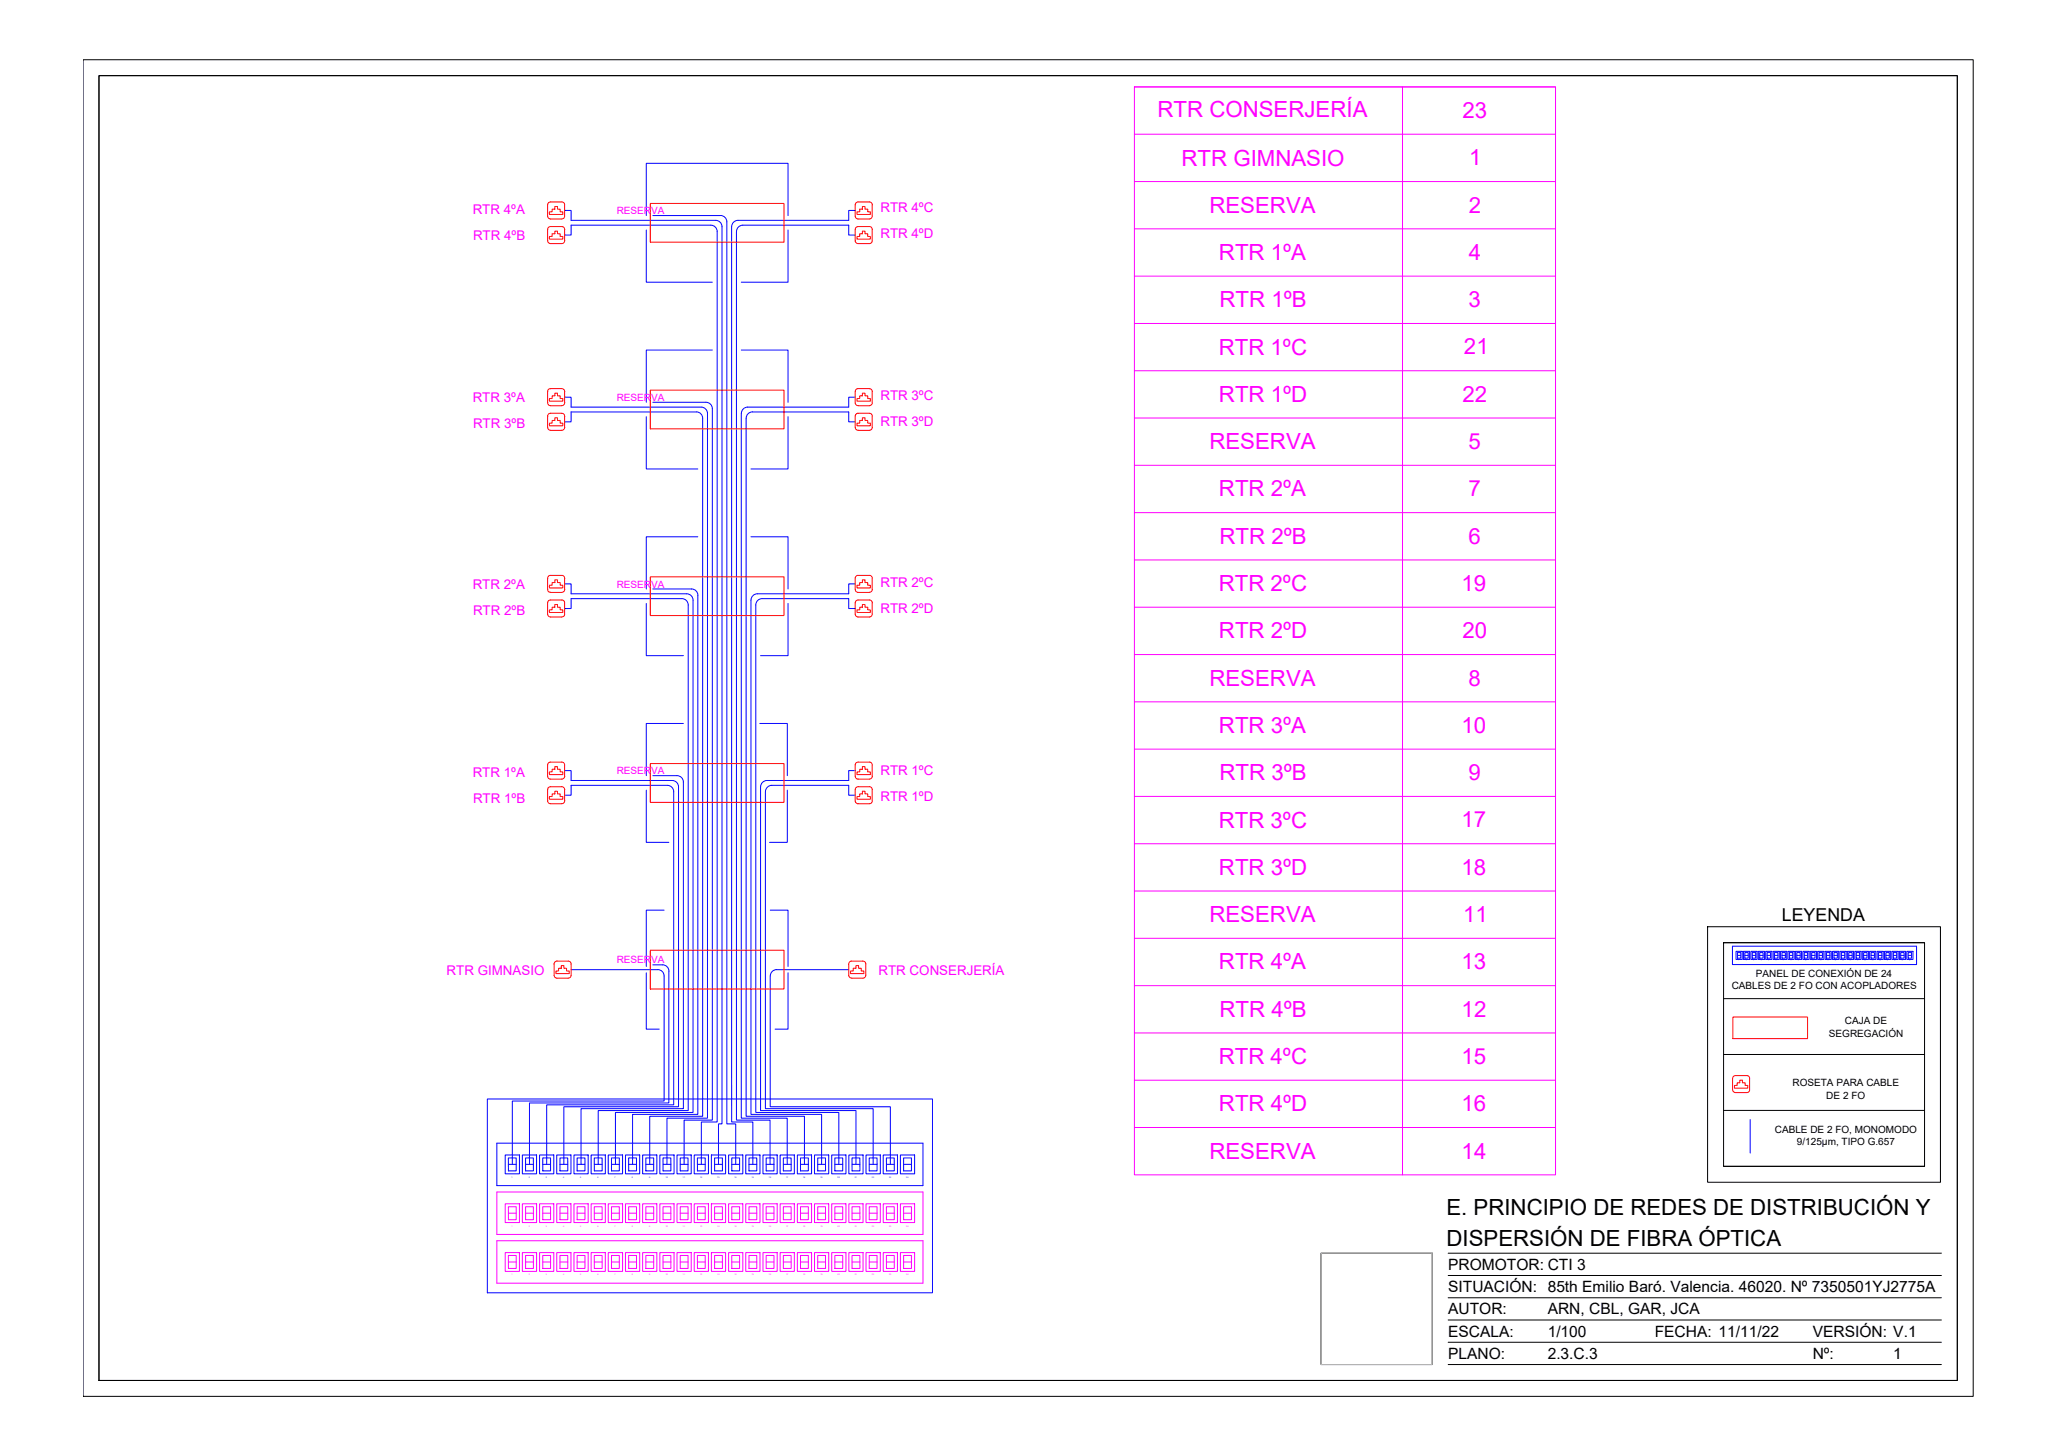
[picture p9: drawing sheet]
<svg xmlns="http://www.w3.org/2000/svg" width="594mm" height="420mm" viewBox="0 0 594 420" stroke-linecap="round" stroke-linejoin="round" font-family="sans-serif">
<defs><g id="words">
<g font-size="6.4" fill="#f0f">
<text x="334.3" y="33.9">RTR CONSERJERÍA</text>
<text x="422.4" y="34.2">23</text>
<text x="341.2" y="47.8">RTR GIMNASIO</text>
<text x="424.3" y="47.7">1</text>
<text x="349.3" y="61.4">RESERVA</text>
<text x="424.2" y="61.4">2</text>
<text x="352.1" y="75.1">RTR 1ºA</text>
<text x="424.2" y="75">4</text>
<text x="352.2" y="88.7">RTR 1ºB</text>
<text x="424.1" y="88.7">3</text>
<text x="352" y="102.4">RTR 1ºC</text>
<text x="422.8" y="102.4">21</text>
<text x="352.1" y="116">RTR 1ºD</text>
<text x="422.4" y="116">22</text>
<text x="349.3" y="129.8">RESERVA</text>
<text x="424.1" y="129.7">5</text>
<text x="352.1" y="143.3">RTR 2ºA</text>
<text x="424.1" y="143.3">7</text>
<text x="352.2" y="157">RTR 2ºB</text>
<text x="424.1" y="157">6</text>
<text x="352" y="170.7">RTR 2ºC</text>
<text x="422.1" y="170.7">19</text>
<text x="352.1" y="184.3">RTR 2ºD</text>
<text x="422.4" y="184.3">20</text>
<text x="424.1" y="198">8</text>
<text x="349.3" y="198">RESERVA</text>
<text x="352.1" y="211.6">RTR 3ºA</text>
<text x="422.1" y="211.6">10</text>
<text x="352.2" y="225.3">RTR 3ºB</text>
<text x="424.1" y="225.3">9</text>
<text x="352" y="239">RTR 3ºC</text>
<text x="422.1" y="239">17</text>
<text x="352.1" y="252.6">RTR 3ºD</text>
<text x="422.1" y="252.6">18</text>
<text x="349.3" y="266.3">RESERVA</text>
<text x="422.6" y="266.3">11</text>
<text x="352.1" y="279.9">RTR 4ºA</text>
<text x="422.1" y="279.9">13</text>
<text x="352.2" y="293.6">RTR 4ºB</text>
<text x="422.1" y="293.6">12</text>
<text x="352" y="307.3">RTR 4ºC</text>
<text x="422.1" y="307.3">15</text>
<text x="352.1" y="320.9">RTR 4ºD</text>
<text x="422.1" y="320.9">16</text>
<text x="349.3" y="334.6">RESERVA</text>
<text x="422.1" y="334.6">14</text>
</g>
<g font-size="6.4">
<text x="417.7" y="350.8">E. PRINCIPIO DE REDES DE DISTRIBUCIÓN Y</text>
<text x="417.8" y="359.7">DISPERSIÓN DE FIBRA ÓPTICA</text>
</g>
<text font-size="5.1" x="514.6" y="266.1">LEYENDA</text>
<g font-size="4.5">
<text x="418.2" y="366.7">PROMOTOR: CTI 3</text>
<text x="418.2" y="373.1">SITUACIÓN: 85th Emilio Baró. Valencia. 46020. Nº 7350501YJ2775A</text>
<text x="418.2" y="379.6">AUTOR:</text>
<text x="447" y="379.6">ARN, CBL, GAR, JCA</text>
<text x="418.2" y="386">ESCALA:</text>
<text x="447" y="386">1/100</text>
<text x="477.9" y="386">FECHA: 11/11/22</text>
<text x="523.5" y="386">VERSIÓN: V.1</text>
<text x="418.2" y="392.4">PLANO:</text>
<text x="447" y="392.4">2.3.C.3</text>
<text x="523.5" y="392.4">Nº:</text>
<text x="546.8" y="392.5">1</text>
</g>
<g font-size="3.9" fill="#f0f">
<text x="136.5" y="61.7">RTR 4ºA</text>
<text x="254.3" y="61.1">RTR 4ºC</text>
<text x="136.6" y="69.2">RTR 4ºB</text>
<text x="254.3" y="68.6">RTR 4ºD</text>
<text x="136.5" y="116">RTR 3ºA</text>
<text x="254.3" y="115.5">RTR 3ºC</text>
<text x="136.6" y="123.6">RTR 3ºB</text>
<text x="254.3" y="123">RTR 3ºD</text>
<text x="136.5" y="170.1">RTR 2ºA</text>
<text x="254.3" y="169.6">RTR 2ºC</text>
<text x="136.6" y="177.7">RTR 2ºB</text>
<text x="254.3" y="177.1">RTR 2ºD</text>
<text x="136.5" y="224.3">RTR 1ºA</text>
<text x="254.3" y="223.8">RTR 1ºC</text>
<text x="136.6" y="231.9">RTR 1ºB</text>
<text x="254.3" y="231.3">RTR 1ºD</text>
<text x="129" y="281.6">RTR GIMNASIO</text>
<text x="253.7" y="281.6">RTR CONSERJERÍA</text>
</g>
<g font-size="2.9" fill="#f0f">
<text x="178.1" y="61.8">RESERVA</text>
<text x="178.1" y="115.8">RESERVA</text>
<text x="178.1" y="169.7">RESERVA</text>
<text x="178.1" y="223.6">RESERVA</text>
<text x="178.1" y="278.1">RESERVA</text>
</g>
<g font-size="2.9">
<text x="500.1" y="285.7">CABLES DE 2 FO CON ACOPLADORES</text>
<text x="507.1" y="282.2">PANEL DE CONEXIÓN DE 24</text>
<text x="528.2" y="299.6">SEGREGACIÓN</text>
<text x="532.8" y="295.6">CAJA DE</text>
<text x="517.7" y="313.7">ROSETA PARA CABLE</text>
<text x="527.5" y="317.2">DE 2 FO</text>
<text x="512.6" y="327.2">CABLE DE 2 FO, MONOMODO</text>
<text x="519" y="330.6">9/125μm, TIPO G.657</text>
</g>
<g font-size=".6" fill="#00f">
<text x="152.7" y="340.1">2</text>
<text x="157.7" y="340.1">3</text>
<text x="162.6" y="340.1">4</text>
<text x="167.6" y="340.1">5</text>
<text x="172.6" y="340.1">6</text>
<text x="182.5" y="340.1">8</text>
<text x="187.4" y="340.1">9</text>
<text x="192.3" y="340.1">10</text>
<text x="197.2" y="340.1">11</text>
<text x="202.2" y="340.1">12</text>
<text x="207.2" y="340.1">13</text>
<text x="212.1" y="340.1">14</text>
<text x="217.1" y="340.1">15</text>
<text x="222.1" y="340.1">16</text>
<text x="227" y="340.1">17</text>
<text x="232" y="340.1">18</text>
<text x="236.9" y="340.1">19</text>
<text x="241.9" y="340.1">20</text>
<text x="246.9" y="340.1">21</text>
<text x="251.8" y="340.1">22</text>
<text x="256.8" y="340.1">23</text>
<text x="261.8" y="340.1">24</text>
</g>
<g font-size=".6" fill="#f0f">
<text x="152.7" y="354.2">2</text>
<text x="157.7" y="354.2">3</text>
<text x="162.6" y="354.2">4</text>
<text x="167.6" y="354.2">5</text>
<text x="172.6" y="354.2">6</text>
<text x="182.5" y="354.2">8</text>
<text x="187.4" y="354.2">9</text>
<text x="192.3" y="354.2">10</text>
<text x="197.2" y="354.2">11</text>
<text x="202.2" y="354.2">12</text>
<text x="207.2" y="354.2">13</text>
<text x="212.1" y="354.2">14</text>
<text x="217.1" y="354.2">15</text>
<text x="222.1" y="354.2">16</text>
<text x="227" y="354.2">17</text>
<text x="232" y="354.2">18</text>
<text x="236.9" y="354.2">19</text>
<text x="241.9" y="354.2">20</text>
<text x="246.9" y="354.2">21</text>
<text x="251.8" y="354.2">22</text>
<text x="256.8" y="354.2">23</text>
<text x="261.8" y="354.2">24</text>
<text x="152.7" y="368.3">2</text>
<text x="157.7" y="368.3">3</text>
<text x="162.6" y="368.3">4</text>
<text x="167.6" y="368.3">5</text>
<text x="172.6" y="368.3">6</text>
<text x="182.5" y="368.3">8</text>
<text x="187.4" y="368.3">9</text>
<text x="192.3" y="368.3">10</text>
<text x="197.2" y="368.3">11</text>
<text x="202.2" y="368.3">12</text>
<text x="207.2" y="368.3">13</text>
<text x="212.1" y="368.3">14</text>
<text x="217.1" y="368.3">15</text>
<text x="222.1" y="368.3">16</text>
<text x="227" y="368.3">17</text>
<text x="232" y="368.3">18</text>
<text x="236.9" y="368.3">19</text>
<text x="241.9" y="368.3">20</text>
<text x="246.9" y="368.3">21</text>
<text x="251.8" y="368.3">22</text>
<text x="256.8" y="368.3">23</text>
<text x="261.8" y="368.3">24</text>
</g>
<g font-size=".2" fill="#00f">
<text x="502.2" y="277.6">1</text>
<text x="504.3" y="277.6">2</text>
<text x="506.5" y="277.6">3</text>
<text x="508.6" y="277.6">4</text>
<text x="510.8" y="277.6">5</text>
<text x="512.9" y="277.6">6</text>
<text x="515" y="277.6">7</text>
<text x="517.2" y="277.6">8</text>
<text x="519.3" y="277.6">9</text>
<text x="521.4" y="277.6">10</text>
<text x="523.6" y="277.6">11</text>
<text x="525.7" y="277.6">12</text>
<text x="527.9" y="277.6">13</text>
<text x="530" y="277.6">14</text>
<text x="532.1" y="277.6">15</text>
<text x="534.3" y="277.6">16</text>
<text x="536.4" y="277.6">17</text>
<text x="538.6" y="277.6">18</text>
<text x="540.7" y="277.6">19</text>
<text x="542.9" y="277.6">20</text>
<text x="545" y="277.6">21</text>
<text x="547.1" y="277.6">22</text>
<text x="549.3" y="277.6">23</text>
<text x="551.4" y="277.6">24</text>
</g>
</g></defs>
<!-- layer: CAJETIN -->
<g fill="none" stroke="#000" stroke-width=".29">
<path d="M24 17.3h545.9v385.9h-545.9zM28.6 21.8h536.7v376.8h-536.7zM493.2 267.6h67.2v73.8h-67.2zM497.8 272.2h58v64.6h-58zM497.8 272.2h58M497.8 288.4h58M497.8 304.5h58M497.8 320.7h58M497.8 336.8h58M381.5 361.9h32.1v32.1h-32.1zM418.2 374.8h142.5M418.2 368.3h142.5"/>
<path d="M418.2 361.9h142.5M418.2 394h142.5M418.2 387.6h142.5M418.2 381.2h142.5"/>
</g>
<!-- layer: 0 -->
<path d="M381.5 361.9h32.1v32.1h-32.1z" fill="none" stroke="#bababa" stroke-width=".29"/>
<!-- layer: ICT_INTERNA -->
<g fill="none" stroke="#00f" stroke-width=".29">
<path d="M163.1 60.8h1.8v2.8h41.8a1.83 1.83 0 0 1 1.8 1.9v259h-1v11.7M163.1 67.9h1.8v-2.9h40.4a1.83 1.83 0 0 1 1.8 1.9v257.1h-4.5v12.2M186.7 66.4v15.1h19M186.7 62.3v-15.1h40.9v15.1M188.5 62.3l19.6-.1a1.83 1.83 0 0 1 1.8 1.9v260.4h2.6v11.7M211.3 65.5v258.5h6.1v12.2M227.6 66.4v15.1h-13.5M247 67.9h-1.9v-2.9h-30.6a1.87 1.87 0 0 0-1.8 1.9v256.5h9.7v12.8M247 60.8h-1.9v2.8h-32a1.83 1.83 0 0 0-1.8 1.9M163.1 114.7h1.8v2.9h37.6M188.5 116.2h15.4a1.83 1.83 0 0 1 1.8 1.8v205.4h-8.1v12.8M201.1 119h-36.2v2.8h-1.8"/>
<path d="M201.1 118.9a1.83 1.83 0 0 1 1.8 1.9v201.5h-15.3v13.9M202.5 117.6a1.83 1.83 0 0 1 1.8 1.8v203.5h-11.7v13.3M205.7 101.1h-19v15.1M214.1 101.1h13.5v15.1M217.3 119h27.8v2.8h1.9M217.3 118.9a1.83 1.83 0 0 0-1.8 1.9M247 114.7h-1.9v2.9h-29.2a1.87 1.87 0 0 0-1.8 1.8v203.5h13.3v13.3M186.7 120.3v15.1h14.8M215.5 120.8v201.5h16.8v13.9M227.6 120.3v15.1h-10.7M201.5 155h-14.8v15.1M216.9 155h10.7v15.1"/>
<path d="M163.1 168.6h1.8v2.9h33.4a1.83 1.83 0 0 1 1.9 1.8v147.9h-22.5v15M186.7 174.3v15h10.7M188.5 170.1h11.2a1.83 1.83 0 0 1 1.9 1.8M196.9 172.9h-32v2.8h-1.8M196.9 172.9a1.83 1.83 0 0 1 1.9 1.8v146h-26v15.5M201.5 171.9v149.9h-18.8v14.4M220.1 172.9h25v2.8h1.9M220.1 172.9a1.83 1.83 0 0 0-1.8 1.8v146.5h24v15M227.6 174.3v15h-7.9M247 168.6h-1.9v2.9h-26.4a1.87 1.87 0 0 0-1.8 1.8v148.5h20.4v14.4M197.4 208.9h-10.7v15.1M219.4 208.9h8v15.1"/>
<path d="M163.1 222.5h1.8v2.9h29.2a1.83 1.83 0 0 1 1.9 1.8v92.4h-33.2v16.6M163.1 229.6h1.8v-2.8h27.8a1.83 1.83 0 0 1 1.9 1.8v90.4h-36.7v17.2M186.7 228.2v15h6.5M188.5 224h7a1.83 1.83 0 0 1 1.9 1.8v94.3h-29.6v16.1M219.7 227.2v93.5h27.5v15.5M227.4 228.2v15h-5.2M247 229.6h-1.9v-2.8h-22.2a1.87 1.87 0 0 0-1.8 1.8v91.5h31.1v16.1M247 222.5h-1.9v2.9h-23.6a1.83 1.83 0 0 0-1.8 1.8M188.5 278.6h2.9a1.83 1.83 0 0 1 1.8 1.8M191.8 262.8h-5.1v16.3M222.4 262.8h5.2v16.3M224.3 280a1.87 1.87 0 0 0-1.9 1.8v37.8h34.7v16.6"/>
<path d="M500.3 273.2h53.2v5.3h-53.2zM501.4 274.7h1.8v2.4h-1.8zM501.8 275.1h1v1.6h-1zM501.8 275.9h1M503.5 274.7h1.8v2.4h-1.8zM503.9 275.1h1v1.6h-1zM503.9 275.9h1M505.7 274.7h1.7v2.4h-1.7zM506.1 275.1h1v1.6h-1zM506.1 275.9h1M507.8 274.7h1.8v2.4h-1.8zM508.2 275.1h1v1.6h-1z"/>
<path d="M508.2 275.9h1M510 274.7h1.7v2.4h-1.7zM510.4 275.1h.9v1.6h-.9zM510.4 275.9h.9M512.1 274.7h1.8v2.4h-1.8zM512.5 275.1h1v1.6h-1zM512.5 275.9h1M514.3 274.7h1.7v2.4h-1.7zM514.7 275.1h.9v1.6h-.9zM514.7 275.9h.9M516.4 274.7h1.8v2.4h-1.8zM516.8 275.1h1v1.6h-1z"/>
<path d="M516.8 275.9h1M518.5 274.7h1.8v2.4h-1.8zM518.9 275.1h1v1.6h-1zM518.9 275.9h1M520.7 274.7h1.8v2.4h-1.8zM521.1 275.1h1v1.6h-1zM521.1 275.9h1M522.8 274.7h1.8v2.4h-1.8zM523.2 275.1h1v1.6h-1zM523.2 275.9h1M525 274.7h1.7v2.4h-1.7zM525.4 275.1h.9v1.6h-.9z"/>
<path d="M525.4 275.9h.9M527.1 274.7h1.8v2.4h-1.8zM527.5 275.1h1v1.6h-1zM527.5 275.9h1M529.3 274.7h1.7v2.4h-1.7zM529.7 275.1h.9v1.6h-.9zM529.7 275.9h.9M531.4 274.7h1.8v2.4h-1.8zM531.8 275.1h1v1.6h-1zM531.8 275.9h1M533.5 274.7h1.8v2.4h-1.8zM533.9 275.1h1v1.6h-1z"/>
<path d="M533.9 275.9h1M535.7 274.7h1.8v2.4h-1.8zM536.1 275.1h1v1.6h-1zM536.1 275.9h1M537.8 274.7h1.8v2.4h-1.8zM538.2 275.1h1v1.6h-1zM538.2 275.9h1M540 274.7h1.7v2.4h-1.7zM540.4 275.1h.9v1.6h-.9zM540.4 275.9h.9M542.1 274.7h1.8v2.4h-1.8zM542.5 275.1h1v1.6h-1z"/>
<path d="M542.5 275.9h1M544.3 274.7h1.7v2.4h-1.7zM544.7 275.1h.9v1.6h-.9zM544.7 275.9h.9M546.4 274.7h1.8v2.4h-1.8zM546.8 275.1h1v1.6h-1zM546.8 275.9h1M548.6 274.7h1.7v2.4h-1.7zM548.9 275.1h1v1.6h-1zM548.9 275.9h1M550.7 274.7h1.8v2.4h-1.8zM551.1 275.1h1v1.6h-1z"/>
<path d="M551.1 275.9h1M164.9 280h25.1a1.83 1.83 0 0 1 1.8 1.8v36.1h-43.8v18.3M186.7 280.9v16.3h3.7M193.2 280.5v38h-40.3v17.7M224.3 280h20.8M227.6 280.9v16.3h-3.8M140.7 317.4h128.6v55.9h-128.6zM143.5 330.1h123.1v12.3h-123.1zM145.9 333.5h4.1v5.5h-4.1zM146.8 334.4h2.3v3.7h-2.3zM146.8 336.2h2.3M150.9 333.5h4.1v5.5h-4.1z"/>
<path d="M151.8 334.4h2.2l.1 3.7h-2.3zM151.8 336.2h2.3M155.8 333.5h4.1v5.5h-4.1zM156.7 334.4h2.3v3.7h-2.2zM156.7 336.2h2.3M160.8 333.5h4.1v5.5h-4.1zM161.7 334.4h2.3v3.7h-2.3zM161.7 336.2h2.3M165.8 333.5h4.1v5.5h-4.1zM166.7 334.4h2.2v3.7h-2.2zM166.7 336.2h2.2M170.7 333.5h4.1v5.5h-4.1z"/>
<path d="M171.6 334.4h2.3v3.7h-2.3zM171.6 336.2h2.3M175.7 333.5h4.1v5.5h-4.1zM176.6 334.4h2.3v3.7h-2.3zM176.6 336.2h2.3M180.6 333.5h4.1v5.5h-4.1zM181.6 334.4h2.2v3.7h-2.2zM181.6 336.2h2.2M185.6 333.5h4.1v5.5h-4.1zM186.5 334.4h2.3v3.7h-2.3zM186.5 336.2h2.3M190.6 333.5h4.1v5.5h-4.1z"/>
<path d="M191.5 334.4h2.2l.1 3.7h-2.3zM191.5 336.2h2.2M195.5 333.5h4.1v5.5h-4.1zM196.5 334.4h2.2v3.7h-2.2zM196.5 336.2h2.2M200.5 333.5h4.1v5.5h-4.1zM201.4 334.4h2.3v3.7h-2.3zM201.4 336.2h2.3M205.5 333.5h4.1v5.5h-4.1zM206.4 334.4h2.2v3.7h-2.2zM206.4 336.2h2.2M210.4 333.5h4.1v5.5h-4.1z"/>
<path d="M211.3 334.4h2.3v3.7h-2.2zM211.3 336.2h2.3M215.4 333.5h4.1v5.5h-4.1zM216.3 334.4h2.3v3.7h-2.3zM216.3 336.2h2.3M220.4 333.5h4.1v5.5h-4.1zM221.3 334.4h2.2v3.7h-2.2zM221.3 336.2h2.2M225.3 333.5h4.1v5.5h-4.1zM226.2 334.4h2.3v3.7h-2.3zM226.2 336.2h2.3M230.3 333.5h4.1v5.5h-4.1z"/>
<path d="M231.2 334.4h2.3v3.7h-2.3zM231.2 336.2h2.3M235.2 333.5h4.1v5.5h-4.1zM236.2 334.4h2.2v3.7h-2.2zM236.2 336.2h2.2M240.2 333.5h4.1v5.5h-4.1zM241.1 334.4h2.3v3.7h-2.3zM241.1 336.2h2.3M245.2 333.5h4.1v5.5h-4.1zM246.1 334.4h2.2l.1 3.7h-2.3zM246.1 336.2h2.2M250.1 333.5h4.1v5.5h-4.1z"/>
<path d="M251 334.4h2.3v3.7h-2.3zM251 336.2h2.3M255.1 333.5h4.1v5.5h-4.1zM256 334.4h2.3v3.7h-2.3zM256 336.2h2.3M260 333.5h4.1v5.5h-4.1zM261 334.4h2.2v3.7h-2.2zM261 336.2h2.2M505.5 323.3v9.7"/>
</g>
<!-- layer: ICT_TEXTS -->
<g fill="none" stroke="#f0f" stroke-width=".29">
<path d="M327.6 25.1h121.6v314.2h-121.6zM327.6 25.1h121.6M327.6 38.8h121.6M405.1 25.1v314.2M327.6 52.4h121.6M327.6 66.1h121.6M327.6 79.7h121.6M327.6 93.4h121.6M327.6 107.1h121.6M327.6 120.7h121.6M327.6 134.4h121.6M327.6 148h121.6"/>
<path d="M327.6 161.7h121.6M327.6 175.3h121.6M327.6 189h121.6M327.6 202.7h121.6M327.6 216.3h121.6M327.6 230h121.6M327.6 243.6h121.6M327.6 257.3h121.6M327.6 271h121.6M327.6 284.6h121.6M327.6 298.3h121.6M327.6 311.9h121.6"/>
<path d="M327.6 325.6h121.6M143.5 344.2h123.1v12.3h-123.1zM143.5 358.3h123.1v12.2h-123.1zM145.9 347.6h4.1v5.4h-4.1zM146.8 348.5h2.3v3.7h-2.3zM146.8 350.3h2.3M150.9 347.6h4.1v5.4h-4.1zM151.8 348.5h2.2l.1 3.7h-2.3zM151.8 350.3h2.3M155.8 347.6h4.1v5.4h-4.1zM156.7 348.5h2.3v3.7h-2.2zM156.7 350.3h2.3"/>
<path d="M160.8 347.6h4.1v5.4h-4.1zM161.7 348.5h2.3v3.7h-2.3zM161.7 350.3h2.3M165.8 347.6h4.1v5.4h-4.1zM166.7 348.5h2.2v3.7h-2.2zM166.7 350.3h2.2M170.7 347.6h4.1v5.4h-4.1zM171.6 348.5h2.3v3.7h-2.3zM171.6 350.3h2.3M175.7 347.6h4.1v5.4h-4.1zM176.6 348.5h2.3v3.7h-2.3zM176.6 350.3h2.3"/>
<path d="M180.6 347.6h4.1v5.4h-4.1zM181.6 348.5h2.2v3.7h-2.2zM181.6 350.3h2.2M185.6 347.6h4.1v5.4h-4.1zM186.5 348.5h2.3v3.7h-2.3zM186.5 350.3h2.3M190.6 347.6h4.1v5.4h-4.1zM191.5 348.5h2.2l.1 3.7h-2.3zM191.5 350.3h2.2M195.5 347.6h4.1v5.4h-4.1zM196.5 348.5h2.2v3.7h-2.2zM196.5 350.3h2.2"/>
<path d="M200.5 347.6h4.1v5.4h-4.1zM201.4 348.5h2.3v3.7h-2.3zM201.4 350.3h2.3M205.5 347.6h4.1v5.4h-4.1zM206.4 348.5h2.2v3.7h-2.2zM206.4 350.3h2.2M210.4 347.6h4.1v5.4h-4.1zM211.3 348.5h2.3v3.7h-2.2zM211.3 350.3h2.3M215.4 347.6h4.1v5.4h-4.1zM216.3 348.5h2.3v3.7h-2.3zM216.3 350.3h2.3"/>
<path d="M220.4 347.6h4.1v5.4h-4.1zM221.3 348.5h2.2v3.7h-2.2zM221.3 350.3h2.2M225.3 347.6h4.1v5.4h-4.1zM226.2 348.5h2.3v3.7h-2.3zM226.2 350.3h2.3M230.3 347.6h4.1v5.4h-4.1zM231.2 348.5h2.3v3.7h-2.3zM231.2 350.3h2.3M235.2 347.6h4.1v5.4h-4.1zM236.2 348.5h2.2v3.7h-2.2zM236.2 350.3h2.2"/>
<path d="M240.2 347.6h4.1v5.4h-4.1zM241.1 348.5h2.3v3.7h-2.3zM241.1 350.3h2.3M245.2 347.6h4.1v5.4h-4.1zM246.1 348.5h2.2l.1 3.7h-2.3zM246.1 350.3h2.2M250.1 347.6h4.1v5.4h-4.1zM251 348.5h2.3v3.7h-2.3zM251 350.3h2.3M255.1 347.6h4.1v5.4h-4.1zM256 348.5h2.3v3.7h-2.3zM256 350.3h2.3"/>
<path d="M260 347.6h4.1v5.4h-4.1zM261 348.5h2.2v3.7h-2.2zM261 350.3h2.2M145.9 361.7h4.1v5.4h-4.1zM146.8 362.5h2.3v3.8h-2.3zM146.8 364.4h2.3M150.9 361.7h4.1v5.4h-4.1zM151.8 362.5h2.2l.1 3.8h-2.3zM151.8 364.4h2.3M155.8 361.7h4.1v5.4h-4.1zM156.7 362.5h2.3v3.8h-2.2zM156.7 364.4h2.3"/>
<path d="M160.8 361.7h4.1v5.4h-4.1zM161.7 362.5h2.3v3.8h-2.3zM161.7 364.4h2.3M165.8 361.7h4.1v5.4h-4.1zM166.7 362.5h2.2v3.8h-2.2zM166.7 364.4h2.2M170.7 361.7h4.1v5.4h-4.1zM171.6 362.5h2.3v3.8h-2.3zM171.6 364.4h2.3M175.7 361.7h4.1v5.4h-4.1zM176.6 362.5h2.3v3.8h-2.3zM176.6 364.4h2.3"/>
<path d="M180.6 361.7h4.1v5.4h-4.1zM181.6 362.5h2.2v3.8h-2.2zM181.6 364.4h2.2M185.6 361.7h4.1v5.4h-4.1zM186.5 362.5h2.3v3.8h-2.3zM186.5 364.4h2.3M190.6 361.7h4.1v5.4h-4.1zM191.5 362.5h2.2l.1 3.8h-2.3zM191.5 364.4h2.2M195.5 361.7h4.1v5.4h-4.1zM196.5 362.5h2.2v3.8h-2.2zM196.5 364.4h2.2"/>
<path d="M200.5 361.7h4.1v5.4h-4.1zM201.4 362.5h2.3v3.8h-2.3zM201.4 364.4h2.3M205.5 361.7h4.1v5.4h-4.1zM206.4 362.5h2.2v3.8h-2.2zM206.4 364.4h2.2M210.4 361.7h4.1v5.4h-4.1zM211.3 362.5h2.3v3.8h-2.2zM211.3 364.4h2.3M215.4 361.7h4.1v5.4h-4.1zM216.3 362.5h2.3v3.8h-2.3zM216.3 364.4h2.3"/>
<path d="M220.4 361.7h4.1v5.4h-4.1zM221.3 362.5h2.2v3.8h-2.2zM221.3 364.4h2.2M225.3 361.7h4.1v5.4h-4.1zM226.2 362.5h2.3v3.8h-2.3zM226.2 364.4h2.3M230.3 361.7h4.1v5.4h-4.1zM231.2 362.5h2.3v3.8h-2.3zM231.2 364.4h2.3M235.2 361.7h4.1v5.4h-4.1zM236.2 362.5h2.2v3.8h-2.2zM236.2 364.4h2.2"/>
<path d="M240.2 361.7h4.1v5.4h-4.1zM241.1 362.5h2.3v3.8h-2.3zM241.1 364.4h2.3M245.2 361.7h4.1v5.4h-4.1zM246.1 362.5h2.2l.1 3.8h-2.3zM246.1 364.4h2.2M250.1 361.7h4.1v5.4h-4.1zM251 362.5h2.3v3.8h-2.3zM251 364.4h2.3M255.1 361.7h4.1v5.4h-4.1zM256 362.5h2.3v3.8h-2.3zM256 364.4h2.3"/>
<path d="M260 361.7h4.1v5.4h-4.1zM261 362.5h2.2v3.8h-2.2zM261 364.4h2.2"/>
</g>
<!-- layer: ICT_TOMAS -->
<g fill="none" stroke="#f00" stroke-width=".29">
<path d="M187.8 58.7h38.6v11.2h-38.6zM249.1 59.6h.7v.8h.8v.8h.8v.7h-3.9v-.7h.8v-.8h.8zM158.2 66.3v3.2a.85 .85 0 0 0 .8 .9l3.3-.1a.81 .81 0 0 0 .8-.8v-3.2M158.2 62.4v-3.3a.82 .82 0 0 1 .8-.8h3.3a.81 .81 0 0 1 .8 .8v3.3M158.2 62.4a.85 .85 0 0 0 .8 .8h3.3a.81 .81 0 0 0 .8-.8M158.2 66.2a.82 .82 0 0 1 .8-.8h3.3a.81 .81 0 0 1 .8 .8M159.5 67.5h.7v-.8h.8v.8h.8v.8h.7v.7h-3.8v-.7h.8zM159.5 60.4h.7v-.8h.8v.8h.8v.8h.7v.7h-3.8v-.7h.8zM247 66.3v3.2a.85 .85 0 0 0 .8 .9l3.3-.1a.81 .81 0 0 0 .8-.8v-3.2M247 62.4v-3.3a.82 .82 0 0 1 .8-.8h3.3a.81 .81 0 0 1 .8 .8v3.3M247 66.2a.82 .82 0 0 1 .8-.8h3.3a.81 .81 0 0 1 .8 .8M247 62.4a.85 .85 0 0 0 .8 .8h3.3a.81 .81 0 0 0 .8-.8"/>
<path d="M249.1 66.7h.7v.8h.8v.8h.8v.7h-3.9v-.7h.8v-.8h.8zM158.4 119.6l.6-.3h3.3a.81 .81 0 0 1 .8 .9v3.2a.85 .85 0 0 1-.9 .9l-3.2-.1a.82 .82 0 0 1-.8-.8v-3.2zM159 117.2h3.2M159 117.1a.82 .82 0 0 1-.8-.8v-3.3a.82 .82 0 0 1 .8-.8h3.3a.81 .81 0 0 1 .8 .8v3.3a.82 .82 0 0 1-.8 .8M159.5 114.3h.7v-.8h.8v.8h.8v.8h.7v.7h-3.8v-.7h.8zM187.8 112.6h38.6v11.2h-38.6zM247.2 119.6l.6-.3h3.3a.81 .81 0 0 1 .8 .9v3.2a.85 .85 0 0 1-.8 .9l-3.3-.1a.85 .85 0 0 1-.8-.8v-3.2zM247.8 117.2h3.3M247.8 117.1a.85 .85 0 0 1-.8-.8v-3.3a.82 .82 0 0 1 .8-.8h3.3a.81 .81 0 0 1 .8 .8v3.3a.78 .78 0 0 1-.8 .8M249.1 113.5h.7v.8h.8v.8h.8v.7h-3.9v-.7h.8v-.8h.8zM159.5 121.4h.7v-.7h.8v.7h.8v.8h.7v.8h-3.8v-.8h.8zM249.1 120.7h.7v.7h.8v.8h.8v.8h-3.9v-.8h.8v-.8h.8z"/>
<path d="M158.4 173.5l.6-.2 3.3-.1a.81 .81 0 0 1 .8 .9v3.2a.85 .85 0 0 1-.9 .9h-3.2a.82 .82 0 0 1-.8-.8v-3.3zM158.4 166.4l.6-.2 3.3-.1a.81 .81 0 0 1 .8 .9v3.2a.85 .85 0 0 1-.9 .9l-3.2-.1a.82 .82 0 0 1-.8-.8v-3.2zM160.2 174.6h.8v.7h.8v.8h.7v.8h-3.8v-.8h.8v-.8h.7zM160.2 167.4h.8v.8h.8v.8h.7v.8h-3.8v-.8h.8v-.8h.7zM187.8 166.6h38.6v11.2h-38.6zM247.2 173.5l.6-.2 3.3-.1a.81 .81 0 0 1 .8 .9v3.2a.85 .85 0 0 1-.8 .9h-3.3a.85 .85 0 0 1-.8-.8v-3.3zM247.2 166.4l.6-.2 3.3-.1a.81 .81 0 0 1 .8 .9v3.2a.85 .85 0 0 1-.8 .9l-3.3-.1a.85 .85 0 0 1-.8-.8v-3.2zM249.1 174.6h.7v.7h.8v.8h.8v.8h-3.9v-.8h.8v-.8h.8zM249.1 167.4h.7v.8h.8v.8h.8v.8h-3.9v-.8h.8v-.8h.8zM158.4 227.4l.6-.2h3.3a.81 .81 0 0 1 .8 .8v3.3a.82 .82 0 0 1-.9 .8h-3.2a.82 .82 0 0 1-.8-.8v-3.3zM158.4 220.3l.6-.2h3.3a.81 .81 0 0 1 .8 .8v3.3a.82 .82 0 0 1-.9 .8h-3.2a.82 .82 0 0 1-.8-.8v-3.3zM158.7 230h.8v-.7h.7v-.8h.8v.8h.8v.7h.7v.8h-3.8z"/>
<path d="M158.7 222.9h.8v-.8h.7v-.7h.8v.7h.8v.8h.7v.8h-3.8zM187.8 220.5h38.6v11.2h-38.6zM247.2 227.4l.6-.2h3.3a.81 .81 0 0 1 .8 .8v3.3a.82 .82 0 0 1-.8 .8h-3.3a.85 .85 0 0 1-.8-.8v-3.3zM247.2 220.3l.6-.2h3.3a.81 .81 0 0 1 .8 .8v3.3a.82 .82 0 0 1-.8 .8h-3.3a.85 .85 0 0 1-.8-.8v-3.3zM247.5 230h.8v-.7h.8v-.8h.7v.8h.8v.7h.8v.8h-3.9zM247.5 222.9h.8v-.8h.8v-.7h.7v.7h.8v.8h.8v.8h-3.9zM160.3 277.8l.5-.3h3.3a.81 .81 0 0 1 .8 .9v3.2a.85 .85 0 0 1-.8 .9l-3.3-.1a.82 .82 0 0 1-.8-.8v-3.2zM161.3 279.6h.8v-.8h.8v.8h.7v.8h.8v.8h-3.8v-.8h.7zM187.8 274.4h38.6v11.2h-38.6zM245.4 277.8l.5-.3h3.3a.81 .81 0 0 1 .8 .9v3.2a.85 .85 0 0 1-.8 .9l-3.2-.1a.85 .85 0 0 1-.9-.8v-3.2zM247.2 278.8h.8v.8h.7v.8h.8v.8h-3.9v-.8h.8v-.8h.8zM500.5 293.7h21.5v6.2h-21.5z"/>
<path d="M500.4 311.4v3.3M500.4 311.4a.82 .82 0 0 1 .8-.8h3.3a.81 .81 0 0 1 .8 .8M500.9 313.4h.8v-.7h.8v-.8h.7v.8h.8v.7h.8v.8h-3.9zM505.3 311.4v3.3M505.3 314.7a.81 .81 0 0 1-.8 .8h-3.3a.82 .82 0 0 1-.8-.8"/>
</g>
<use href="#words"/>
</svg>
